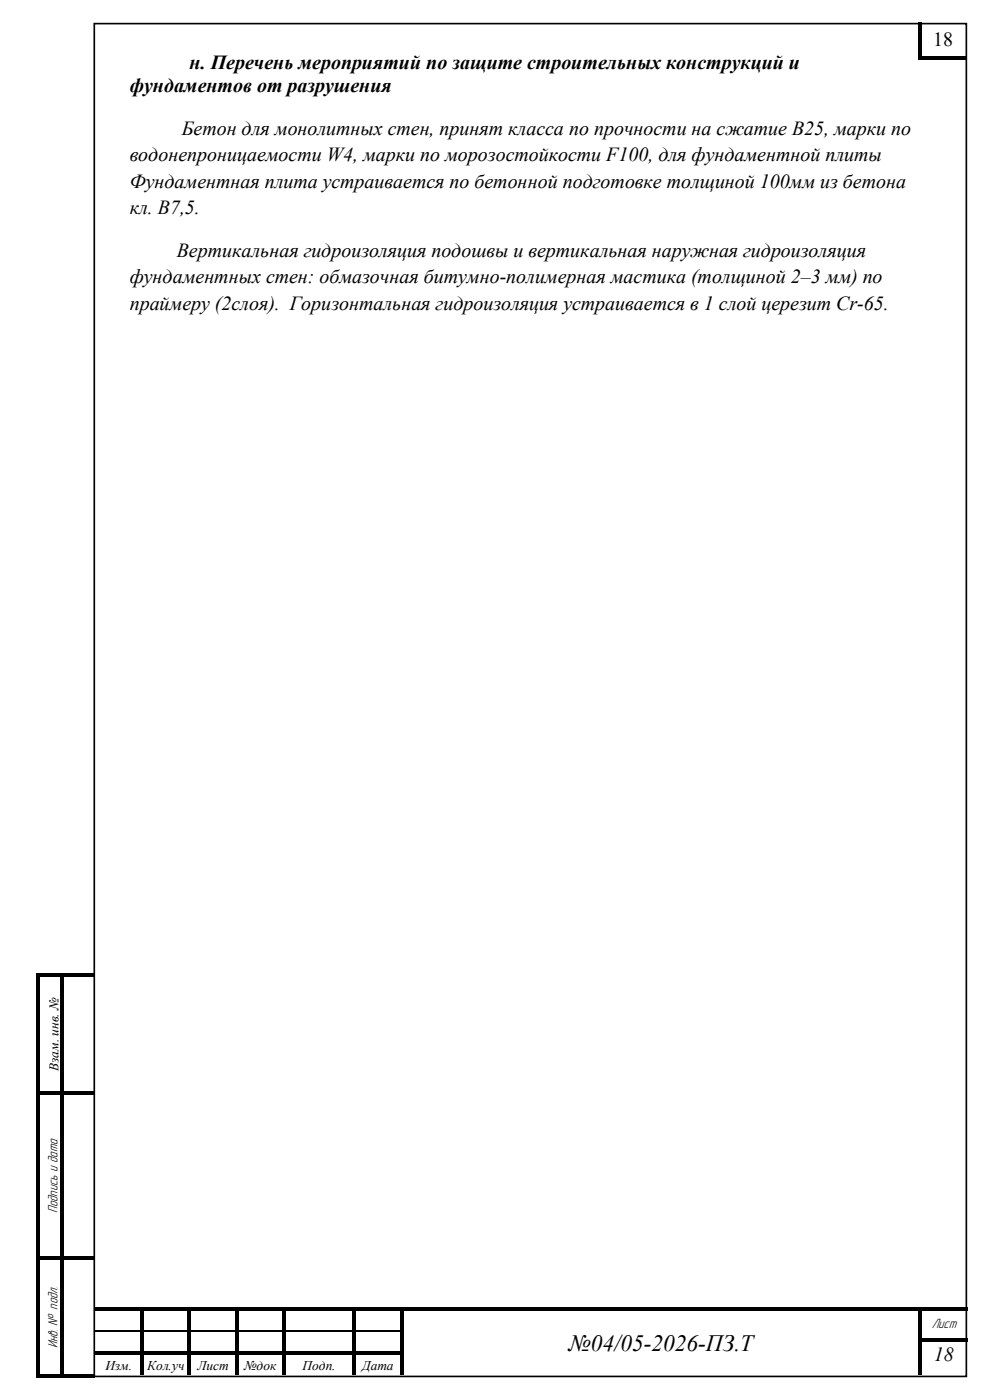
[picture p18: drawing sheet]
<svg xmlns="http://www.w3.org/2000/svg" width="210mm" height="297mm" viewBox="0 0 210 297" stroke-linecap="round" stroke-linejoin="round" font-family="sans-serif">
<defs><g id="words">
<text font-size="5" x="120.6" y="286.6">№04/05-2026-ПЗ.Т</text>
<g font-size="4.2">
<text x="198" y="9.8">18</text>
<text x="40.2" y="14.6">н. Перечень мероприятий по защите строительных конструкций и</text>
<text x="27.5" y="19.5">фундаментов от разрушения</text>
<text x="38.6" y="28.6">Бетон для монолитных стен, принят класса по прочности на сжатие B25, марки по</text>
<text x="27.5" y="34.2">водонепроницаемости W4, марки по морозостойкости F100, для фундаментной плиты</text>
<text x="27.5" y="39.8">Фундаментная плита устраивается по бетонной подготовке толщиной 100мм из бетона</text>
<text x="27.5" y="45.4">кл. В7,5.</text>
<text x="37.5" y="54.5">Вертикальная гидроизоляция подошвы и вертикальная наружная гидроизоляция</text>
<text x="27.5" y="60.1">фундаментных стен: обмазочная битумно-полимерная мастика (толщиной 2–3 мм)по</text>
<text x="27.5" y="65.7">праймеру(2слоя). Горизонтальная гидроизоляция устраивается в 1 слой церезит Cr-65.</text>
<text x="198.1" y="288.7">18</text>
</g>
<g font-size="3">
<text x="12.2" y="257.3" transform="rotate(-90 12.2 257.3)">Подпись и дата</text>
<text x="197.7" y="281.8">Лист</text>
<text x="12.2" y="285.9" transform="rotate(-90 12.2 285.9)">Инв. № подл.</text>
</g>
<g font-size="2.8">
<text x="12.4" y="227.2" transform="rotate(-90 12.4 227.2)">Взам. инв. №</text>
<text x="22.4" y="290.7">Изм.</text>
<text x="31.2" y="290.7">Кол.уч</text>
<text x="41.9" y="290.7">Лист</text>
<text x="51.8" y="290.7">№док</text>
<text x="64.2" y="290.7">Подп.</text>
<text x="76.8" y="290.7">Дата</text>
</g>
</g></defs>
<path d="M20 5h185v287h-185z" fill="none" stroke="#000" stroke-width=".35"/>
<g fill="#000">
<path d="M194.7 4.8h.8v7.1h-.8zM194.7 11.9h.8v.7h-.8zM195.5 11.9h9.6v.7h-9.6zM7.7 206.5h.8v.8h-.8zM8.5 206.5h4.2v.8h-4.2zM12.7 207.3h.8zM12.7 206.5h.8v.8h-.8zM13.5 206.5h6.6v.8h-6.6zM20.2 277.2h9.6v.8h-9.6zM29.8 278h.8zM29.8 277.2h.8v.8h-.8zM30.6 277.2h9.2v.8h-9.2z"/>
<path d="M39.8 278h.8zM39.8 277.2h.8v.8h-.8zM40.6 277.2h9.2v.8h-9.2zM49.8 278h.8zM49.8 277.2h.8v.8h-.8zM50.6 277.2h9.2v.8h-9.2zM59.8 278h.8zM59.8 277.2h.8v.8h-.8zM60.6 277.2h14.2v.8h-14.2zM74.8 278h.8zM74.8 277.2h.8v.8h-.8zM75.6 277.2h9.2v.8h-9.2z"/>
<path d="M84.8 278h.8zM84.8 277.2h.8v.8h-.8zM85.6 277.2h109.3v.8h-109.3zM194.9 278h.7zM194.9 277.2h.7v.8h-.7zM195.6 277.2h9.6v.8h-9.6zM7.7 291.6h.8v.8h-.8zM8.5 291.6h4.2v.8h-4.2zM12.7 291.6h.8v.8h-.8zM13.5 291.6h6.6v.8h-6.6zM29.8 287.5h.8v4.2h-.8zM39.8 287.5h.8v4.2h-.8z"/>
<path d="M49.8 287.5h.8v4.2h-.8zM59.8 287.5h.8v4.2h-.8zM74.8 287.5h.8v4.2h-.8zM84.8 287.5h.8v4.2h-.8zM194.9 287.5h.7v4.2h-.7z"/>
</g>
<g fill="#000">
<path d="M7.7 207.3h.8v24.3h-.8z" fill-rule="evenodd"/>
<path d="M7.7 231.6h.8v.8h-.8z" fill-rule="evenodd"/>
<path d="M8.5 231.6h4.2v.7h-4.2z" fill-rule="evenodd"/>
<path d="M12.7 207.3h.8v24.3h-.8z" fill-rule="evenodd"/>
<path d="M12.7 231.6h.8v.8h-.8z" fill-rule="evenodd"/>
<path d="M13.5 231.6h6.6v.7h-6.6z" fill-rule="evenodd"/>
<path d="M7.7 232.4h.8v34.2h-.8z" fill-rule="evenodd"/>
<path d="M7.7 266.6h.8v.8h-.8z" fill-rule="evenodd"/>
<path d="M8.5 266.6h4.2v.7h-4.2z" fill-rule="evenodd"/>
<path d="M12.7 232.4h.8v34.2h-.8z" fill-rule="evenodd"/>
<path d="M12.7 266.6h.8v.8h-.8z" fill-rule="evenodd"/>
<path d="M13.5 266.6h6.6v.7h-6.6z" fill-rule="evenodd"/>
<path d="M7.7 267.4h.8v24.2h-.8z" fill-rule="evenodd"/>
<path d="M12.7 267.4h.8v24.2h-.8z" fill-rule="evenodd"/>
<path d="M20.2 286.7h9.6v.8h-9.6z" fill-rule="evenodd"/>
<path d="M29.8 278h.8v4.2h-.8z" fill-rule="evenodd"/>
<path d="M29.8 282.2h.8v.8h-.8z" fill-rule="evenodd"/>
<path d="M29.8 283h.8v1h-.8z" fill-rule="evenodd"/>
<path d="M29.8 284h.8v.8h-.8z" fill-rule="evenodd"/>
<path d="M29.8 284.8h.8v1.9h-.8z" fill-rule="evenodd"/>
<path d="M29.8 286.7h.8v.8h-.8z" fill-rule="evenodd"/>
<path d="M30.6 286.7h9.2v.8h-9.2z" fill-rule="evenodd"/>
<path d="M39.8 278h.8v4.2h-.8z" fill-rule="evenodd"/>
<path d="M39.8 282.2h.8v.8h-.8z" fill-rule="evenodd"/>
<path d="M39.8 283h.8v1h-.8z" fill-rule="evenodd"/>
<path d="M39.8 284h.8v.8h-.8z" fill-rule="evenodd"/>
<path d="M39.8 284.8h.8v1.9h-.8z" fill-rule="evenodd"/>
<path d="M39.8 286.7h.8v.8h-.8z" fill-rule="evenodd"/>
<path d="M40.6 286.7h9.2v.8h-9.2z" fill-rule="evenodd"/>
<path d="M49.8 278h.8v4.2h-.8z" fill-rule="evenodd"/>
<path d="M49.8 282.2h.8v.8h-.8z" fill-rule="evenodd"/>
<path d="M49.8 283h.8v1h-.8z" fill-rule="evenodd"/>
<path d="M49.8 284h.8v.8h-.8z" fill-rule="evenodd"/>
<path d="M49.8 284.8h.8v1.9h-.8z" fill-rule="evenodd"/>
<path d="M49.8 286.7h.8v.8h-.8z" fill-rule="evenodd"/>
<path d="M50.6 286.7h9.2v.8h-9.2z" fill-rule="evenodd"/>
<path d="M59.8 278h.8v4.2h-.8z" fill-rule="evenodd"/>
<path d="M59.8 282.2h.8v.8h-.8z" fill-rule="evenodd"/>
<path d="M59.8 283h.8v1h-.8z" fill-rule="evenodd"/>
<path d="M59.8 284h.8v.8h-.8z" fill-rule="evenodd"/>
<path d="M59.8 284.8h.8v1.9h-.8z" fill-rule="evenodd"/>
<path d="M59.8 286.7h.8v.8h-.8z" fill-rule="evenodd"/>
<path d="M60.6 286.7h14.2v.8h-14.2z" fill-rule="evenodd"/>
<path d="M74.8 278h.8v4.2h-.8z" fill-rule="evenodd"/>
<path d="M74.8 282.2h.8v.8h-.8z" fill-rule="evenodd"/>
<path d="M74.8 283h.8v1h-.8z" fill-rule="evenodd"/>
<path d="M74.8 284h.8v.8h-.8z" fill-rule="evenodd"/>
<path d="M74.8 284.8h.8v1.9h-.8z" fill-rule="evenodd"/>
<path d="M74.8 286.7h.8v.8h-.8z" fill-rule="evenodd"/>
<path d="M75.6 286.7h9.2v.8h-9.2z" fill-rule="evenodd"/>
<path d="M84.8 278h.8v4.2h-.8z" fill-rule="evenodd"/>
<path d="M84.8 282.2h.8v.8h-.8z" fill-rule="evenodd"/>
<path d="M84.8 283h.8v1h-.8z" fill-rule="evenodd"/>
<path d="M84.8 284h.8v.8h-.8z" fill-rule="evenodd"/>
<path d="M84.8 284.8h.8v1.9h-.8z" fill-rule="evenodd"/>
<path d="M84.8 286.7h.8v.8h-.8z" fill-rule="evenodd"/>
<path d="M194.9 278h.7v4.2h-.7z" fill-rule="evenodd"/>
<path d="M194.9 282.2h.7v.8h-.7z" fill-rule="evenodd"/>
<path d="M194.9 283h.7v1h-.7z" fill-rule="evenodd"/>
<path d="M194.9 284h.7v.8h-.7z" fill-rule="evenodd"/>
<path d="M194.9 284.8h.7v1.9h-.7z" fill-rule="evenodd"/>
<path d="M194.9 286.7h.7v.8h-.7z" fill-rule="evenodd"/>
<path d="M195.6 284h9.6v.7h-9.6z" fill-rule="evenodd"/>
</g>
<path d="M20.2 282.4h9.6M30.6 282.4h9.2M40.6 282.4h9.2M50.6 282.4h9.2M60.6 282.4h14.2M75.6 282.4h9.2" fill="none" stroke="#000" stroke-width=".25"/>
<use href="#words"/>
</svg>
